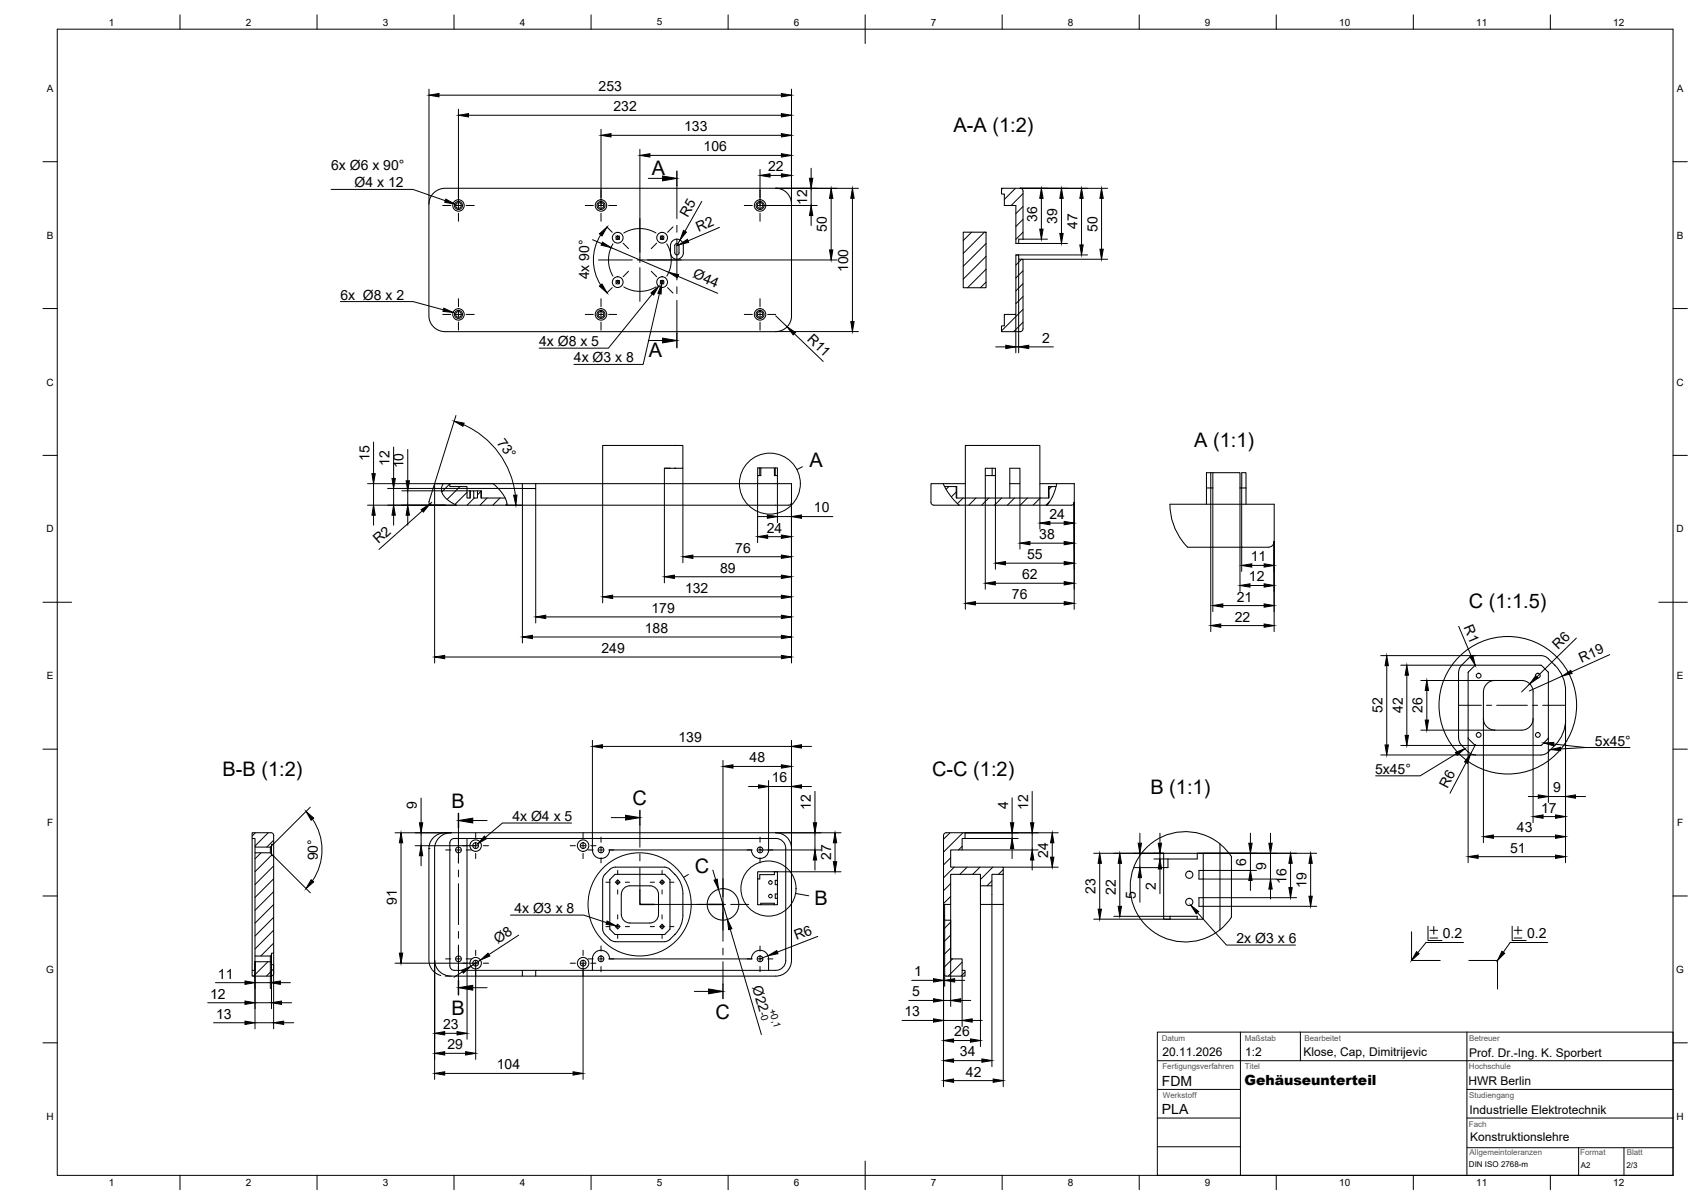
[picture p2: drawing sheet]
<svg xmlns="http://www.w3.org/2000/svg" width="594mm" height="420mm" viewBox="0 0 594 420" stroke-linecap="round" stroke-linejoin="round" font-family="sans-serif">
<defs><g id="words">
<g font-size="7">
<text x="332.8" y="46">A-A (1:2)</text>
<text x="227.5" y="61.2">A</text>
<text x="226.5" y="124.7">A</text>
<text x="416.8" y="156.1">A (1:1)</text>
<text x="282.6" y="162.9">A</text>
<text x="512.7" y="212.3">C (1:1.5)</text>
<text x="77.7" y="270.9">B-B (1:2)</text>
<text x="325.4" y="270.9">C-C (1:2)</text>
<text x="157.6" y="281.9">B</text>
<text x="220.8" y="280.8">C</text>
<text x="401.5" y="277.2">B (1:1)</text>
<text x="242.5" y="304.7">C</text>
<text x="284.3" y="315.9">B</text>
<text x="157.6" y="354.2">B</text>
<text x="249.8" y="355.5">C</text>
</g>
<g font-size="4.9">
<text x="209" y="31.8">253</text>
<text x="214.1" y="38.8">232</text>
<text x="238.8" y="45.8">133</text>
<text x="245.6" y="52.8">106</text>
<text x="115.6" y="59.5">6x Ø6 x 90°</text>
<text x="268.1" y="59.8">22</text>
<text x="123.8" y="65.4">Ø4 x 12</text>
<text x="281.7" y="71.6" transform="rotate(-90 281.7 71.6)">12</text>
<text x="240" y="76.1" transform="rotate(-61 240 76.1)">R5</text>
<text x="362" y="77.3" transform="rotate(-90 362 77.3)">36</text>
<text x="243.8" y="81" transform="rotate(-23 243.8 81)">R2</text>
<text x="288.6" y="80.9" transform="rotate(-90 288.6 80.9)">50</text>
<text x="369" y="78.1" transform="rotate(-90 369 78.1)">39</text>
<text x="376.1" y="80" transform="rotate(-90 376.1 80)">47</text>
<text x="383.1" y="80.8" transform="rotate(-90 383.1 80.8)">50</text>
<text x="296.1" y="95" transform="rotate(-90 296.1 95)">100</text>
<text x="205.7" y="97.5" transform="rotate(-90 205.7 97.5)">4x 90°</text>
<text x="241.6" y="96.8" transform="rotate(23 241.6 96.8)">Ø44</text>
<text x="118.8" y="104.5">6x Ø8 x 2</text>
<text x="281.5" y="118.6" transform="rotate(44 281.5 118.6)">R11</text>
<text x="363.8" y="119.7">2</text>
<text x="188.2" y="120.8">4x Ø8 x 5</text>
<text x="200.3" y="126.5">4x Ø3 x 8</text>
<text x="173.3" y="154.5" transform="rotate(54 173.3 154.5)">73°</text>
<text x="128.9" y="160.9" transform="rotate(-90 128.9 160.9)">15</text>
<text x="136" y="162.6" transform="rotate(-90 136 162.6)">12</text>
<text x="140.9" y="163.4" transform="rotate(-90 140.9 163.4)">10</text>
<text x="284.1" y="178.8">10</text>
<text x="267.7" y="185.9">24</text>
<text x="366.3" y="181.1">24</text>
<text x="132.1" y="190" transform="rotate(-42 132.1 190)">R2</text>
<text x="362.8" y="188.1">38</text>
<text x="256.6" y="192.8">76</text>
<text x="358.5" y="195.1">55</text>
<text x="436.5" y="195.9">11</text>
<text x="251.4" y="199.8">89</text>
<text x="356.7" y="202.1">62</text>
<text x="435.9" y="202.9">12</text>
<text x="239.1" y="206.8">132</text>
<text x="353.2" y="209.1">76</text>
<text x="431.7" y="209.9">21</text>
<text x="227.4" y="213.8">179</text>
<text x="225.1" y="220.8">188</text>
<text x="431" y="216.9">22</text>
<text x="510.8" y="218.9" transform="rotate(67 510.8 218.9)">R1</text>
<text x="210" y="227.8">249</text>
<text x="543.9" y="226.8" transform="rotate(-44 543.9 226.8)">R6</text>
<text x="552" y="231.3" transform="rotate(-24 552 231.3)">R19</text>
<text x="482.6" y="248.8" transform="rotate(-90 482.6 248.8)">52</text>
<text x="489.6" y="248.8" transform="rotate(-90 489.6 248.8)">42</text>
<text x="496.6" y="248.8" transform="rotate(-90 496.6 248.8)">26</text>
<text x="236.8" y="259">139</text>
<text x="556.7" y="260.2">5x45°</text>
<text x="261.7" y="266">48</text>
<text x="269.4" y="273">16</text>
<text x="480" y="270">5x45°</text>
<text x="505.3" y="275.2" transform="rotate(-62 505.3 275.2)">R6</text>
<text x="542.1" y="276.5">9</text>
<text x="145.5" y="282.4" transform="rotate(-90 145.5 282.4)">9</text>
<text x="178.9" y="286.5">4x Ø4 x 5</text>
<text x="283.1" y="282.7" transform="rotate(-90 283.1 282.7)">12</text>
<text x="351.9" y="282.3" transform="rotate(-90 351.9 282.3)">4</text>
<text x="358.9" y="282.7" transform="rotate(-90 358.9 282.7)">12</text>
<text x="537.9" y="283.6">17</text>
<text x="529.5" y="290.5">43</text>
<text x="365.9" y="299.3" transform="rotate(-90 365.9 299.3)">24</text>
<text x="527.1" y="297.5">51</text>
<text x="110.9" y="300.2" transform="rotate(-90 110.9 300.2)">90°</text>
<text x="290.1" y="300.1" transform="rotate(-90 290.1 300.1)">27</text>
<text x="435" y="302.1" transform="rotate(-90 435 302.1)">6</text>
<text x="442" y="303.6" transform="rotate(-90 442 303.6)">9</text>
<text x="382.4" y="311.9" transform="rotate(-90 382.4 311.9)">23</text>
<text x="403.5" y="310.6" transform="rotate(-90 403.5 310.6)">2</text>
<text x="449" y="308.4" transform="rotate(-90 449 308.4)">16</text>
<text x="456" y="309.9" transform="rotate(-90 456 309.9)">19</text>
<text x="138.5" y="315.7" transform="rotate(-90 138.5 315.7)">91</text>
<text x="389.5" y="312.3" transform="rotate(-90 389.5 312.3)">22</text>
<text x="396.4" y="313.7" transform="rotate(-90 396.4 313.7)">5</text>
<text x="179.6" y="318.6">4x Ø3 x 8</text>
<text x="173.7" y="329.3" transform="rotate(-33 173.7 329.3)">Ø8</text>
<text x="278" y="328.1" transform="rotate(-21 278 328.1)">R6</text>
<text x="431.6" y="329.1">2x Ø3 x 6</text>
<text x="503.6" y="327.4">0.2</text>
<text x="533" y="327.4">0.2</text>
<text x="76.1" y="341.5">11</text>
<text x="319.1" y="340.7">1</text>
<text x="262.5" y="344.6" transform="rotate(74 262.5 344.6)">Ø22</text>
<text x="318.4" y="347.7">5</text>
<text x="73.4" y="348.5">12</text>
<text x="75.4" y="355.5">13</text>
<text x="154.7" y="359.1">23</text>
<text x="315.7" y="354.6">13</text>
<text x="333.1" y="361.7">26</text>
<text x="156.2" y="366.1">29</text>
<text x="335.1" y="368.7">34</text>
<text x="173.4" y="373.1">104</text>
<text x="337.1" y="375.7">42</text>
<text x="405.6" y="379">FDM</text>
<text x="434.3" y="378.5">Gehäuseunterteil</text>
<text x="405.6" y="388.9">PLA</text>
</g>
<g font-size="4.2">
<text x="405.7" y="368.5">20.11.2026</text>
<text x="434.6" y="368.6">1:2</text>
<text x="455" y="368.5">Klose, Cap, Dimitrijevic</text>
<text x="512.8" y="368.8">Prof. Dr.-Ing. K. Sporbert</text>
<text x="512.6" y="378.6">HWR Berlin</text>
<text x="513" y="388.6">Industrielle Elektrotechnik</text>
<text x="513.2" y="398.3">Konstruktionslehre</text>
</g>
<g font-size="3.5">
<text x="37.9" y="8.9">1</text>
<text x="85.8" y="8.9">2</text>
<text x="133.6" y="8.9">3</text>
<text x="181.4" y="8.9">4</text>
<text x="229.3" y="8.9">5</text>
<text x="277.1" y="8.9">6</text>
<text x="324.9" y="8.9">7</text>
<text x="372.7" y="8.9">8</text>
<text x="420.6" y="8.9">9</text>
<text x="467.4" y="8.9">10</text>
<text x="515.3" y="8.9">11</text>
<text x="563.1" y="8.9">12</text>
<text x="16.3" y="32">A</text>
<text x="585.3" y="32">A</text>
<text x="16.3" y="83.3">B</text>
<text x="585.3" y="83.3">B</text>
<text x="16.2" y="134.6">C</text>
<text x="585.2" y="134.6">C</text>
<text x="16.2" y="185.8">D</text>
<text x="585.2" y="185.8">D</text>
<text x="16.3" y="237">E</text>
<text x="585.3" y="237">E</text>
<text x="16.4" y="288.3">F</text>
<text x="585.4" y="288.3">F</text>
<text x="16.1" y="339.6">G</text>
<text x="585.1" y="339.6">G</text>
<text x="265.1" y="353.4" transform="rotate(73 265.1 353.4)">-0</text>
<text x="268.3" y="352.3" transform="rotate(74 268.3 352.3)">+0,1</text>
<text x="16.2" y="390.8">H</text>
<text x="585.2" y="390.8">H</text>
<text x="37.9" y="413.9">1</text>
<text x="85.8" y="413.9">2</text>
<text x="133.6" y="413.9">3</text>
<text x="181.4" y="413.9">4</text>
<text x="229.3" y="413.9">5</text>
<text x="277.1" y="413.9">6</text>
<text x="324.9" y="413.9">7</text>
<text x="372.7" y="413.9">8</text>
<text x="420.6" y="413.9">9</text>
<text x="467.4" y="413.9">10</text>
<text x="515.3" y="413.9">11</text>
<text x="563.1" y="413.9">12</text>
</g>
<g font-size="2.8" fill="#535353">
<text x="405.5" y="363.2">Datum</text>
<text x="434.5" y="363.2">Maßstab</text>
<text x="455.3" y="363.2">Bearbeitet</text>
<text x="512.8" y="363.2">Betreuer</text>
<text x="405.7" y="373.2">Fertigungsverfahren</text>
<text x="434.5" y="373">Titel</text>
<text x="512.7" y="373.2">Hochschule</text>
<text x="405.9" y="383">Werkstoff</text>
<text x="512.8" y="383.2">Studiengang</text>
<text x="512.7" y="393.2">Fach</text>
<text x="513" y="403.2">Allgemeintoleranzen</text>
<text x="551.6" y="403.1">Format</text>
<text x="567.8" y="403.1">Blatt</text>
</g>
<g font-size="2.8">
<text x="512.7" y="407.3">DIN ISO 2768-m</text>
<text x="551.8" y="407.6">A2</text>
<text x="567.7" y="407.7">2/3</text>
</g>
</g></defs>
<!-- layer: Visible -->
<g fill="none" stroke="#000" stroke-width=".36">
<path d="M151.3 67.4l1.7-1.2 2.2-.5h115.6a5.5 5.5 0 0 1 5.5 5.5v39a5.5 5.5 0 0 1-5.5 5.5h-115.6l-2-.4-1.7-1.1-.9-1-.5-1.1-.4-1.6v-39.6l.5-2zM356.1 65.7a1.01 1.01 0 0 1 1 1v16.8h-1.5v1.5h-1v-13.3h-4v-4h-1v-2h6.5M234.7 84.1a2.25 2.25 0 0 1 2.4-.5 2.25 2.25 0 0 1 1.4 2.1 4.3 4.3 0 0 1-.6 4.1 2.25 2.25 0 0 1-2.5 .5 2.25 2.25 0 0 1-1.4-2.1 4.3 4.3 0 0 1 .7-4.1zM235.7 85.2l.6-.2 .7 .4v2.8a.75 .75 0 0 1-.7 .8 .75 .75 0 0 1-.8-.8v-2.5zM336.2 81h8v19.4h-8zM356.1 115.7h-6.5v-2h1v-4h4v-20.7h1v1.5h1.5v24.2a1.01 1.01 0 0 1-1 1M149.8 175a1.34 1.34 0 0 0 1.9 1.3h7.6M154.7 168.8a4.3 4.3 0 0 0 1.9 5.9l2.7 1.6h17.7M157 168.8h15.1M164.2 171.3l-.2 2.5M165.4 171.3h1.3M167.9 171.3l.1 2.5"/>
<path d="M172.1 168.8a10.9 10.9 0 0 1 4.9 7.2v.3M172.1 168.8h10.2v1.7h4.7v-1.7h89.3v6.5a1.83 1.83 0 0 1-2.4 1h-96.9M176.3 173.8h-8.4v-2.5h-1.2v2.5h-1.3v-2.5h-1.2v2.5h-1.2v-4h-6v-1h-5.3l-1.9 6.2M182.3 168.8h4.7M231.9 163.4h1.9M233.8 163.4h4.6v-8h-28v13.4M233.8 163.4h-1.9v5.4M264.5 166v-2.7h.7v2.7M265.2 163.3h.4M270.6 166v-2.7h.8v2.7M271.4 166h-1.1v-2.7h-4.7v2.7h-1.1v2.8M271.4 166v2.8"/>
<path d="M329.2 168.8l2.4 4 3.2 3.5M329.7 169.8h4.1v4h32.4v-4h2.4M333.8 169.8h.1v4M334.8 176.3h30.7M337 168.8h-12v6.5a1.82 1.82 0 0 0 2.3 1h7.5M337 173.8v-18.4h26v18.4M343.9 166h3.6M343.9 173.8v-10.4h3.6v10.4M346.3 163.4v2.6M352.5 173.8v-10.4h3.5v10.4M352.5 168.8h3.5M363 168.8h5.8"/>
<path d="M366.2 169.8h-.2v4M368.8 168.8l-1.4 4.5-1.9 3M368.8 168.8h6.2M375 168.8h.1M375 168.8v6.5a1.86 1.86 0 0 1-2.4 1h-7.1M408.4 175.9l36.4 .1v13a2.42 2.42 0 0 1-3.1 2h-27.2l-1.4-1.6a22 22 0 0 1-4.7-13.5zM421.1 170.3v-5.3h1.5v5.3M422.6 165h.7M433.4 170.3v-5.3h1.5v5.3M434.9 170.3h-2.1v-5.3h-9.5v5.3h-2.2v5.7M434.9 170.3v5.7M512.5 234.5l2.6-2.4 23 .1 2.3 2.5v22.8l-2.5 2.6h-22.9l-2.5-2.3"/>
<path d="M512.6 234.5v23.3M521.8 237.5h9.3M521.8 237.4a4 4 0 0 0-4 4.1v9.3a4 4 0 0 0 4 4M531.1 237.5a4 4 0 0 1 4 4M542.7 232.1l-2.6-2.6-1.8-.7h-23.7l-1.8 .7-2.6 2.6-.8 1.2-.3 1.4 .1 23.3 .7 1.8 2.9 2.9 .9 .5 1.3 .3 23.3-.1 1.8-.7 2.6-2.6M542.7 232.2h.1M542.7 232.1h.1M542.7 232.2a12.7 12.7 0 0 1 3.8 8.9l-.1 10a12.5 12.5 0 0 1-3.7 9M521.8 254.8h9.3M535.1 241.5v9.3a4 4 0 0 1-4 4M542.7 260.1h.1M88 292.6v46"/>
<path d="M89 297.6h5.4l.4 .4v.6h.7v34h-.7v.6l-.4 .4h-5.4zM89 295.6v2M94.4 295.6v2M94.8 295.2v2.8M95.5 291.6v3h-.7v.6l-.4 .4M95.5 294.6v4M95.5 291.6a1.01 1.01 0 0 0-1-1h-6.5v2h1v3h5.4M157 294.1v43M157 294.1a1.49 1.49 0 0 1 1.5-1.5h112.3a3.5 3.5 0 0 1 3.5 3.5v39M157.5 290.6a5.6 5.6 0 0 0-5.8 5.5v39M163 292.6v46M206.8 292.6v4a3 3 0 0 0 3 3 3 3 0 0 0 3-3h49.5a3 3 0 0 0 3 3 3 3 0 0 0 3-3"/>
<path d="M268.3 292.6v4M330.3 290.6h6.5v2h-1v4h-4v6h18.4v2.5h-4v4h-4v-4h-10.4v10.5h-2.5v-24M330.3 290.6a1.01 1.01 0 0 0-1 1M417.9 297.8h2.1v6M417.9 297.8h-11.7v5M417.9 297.8v2h-10.2v3h-1.5M425.8 294.5v30M425.8 294.5a19.3 19.3 0 0 0-26.1 1.8 19.3 19.3 0 0 0 0 26.3 19.3 19.3 0 0 0 26.1 1.8M425.8 294.5l2.2 2.1 1.8 2.3v21.1l-1.8 2.4-2.2 2.1M214.8 305.1h17.1M214.8 305.1l-1.9 2v17.2l1.9 1.8 17.3-.1M218 309.8l1.9-.7h7a2.99 2.99 0 0 1 2.9 3v7a2.99 2.99 0 0 1-2.9 3h-7a3 3 0 0 1-3-3v-7a2.99 2.99 0 0 1 1.1-2.3z"/>
<path d="M231.9 305.1l.2 .1M232.1 305.2l1.7 1.9v17.1l-1.7 1.9M235.5 305.1l-2-2-1.2-.5h-17.5l-1.6 .5-2.3 2.3-.5 1.2v17.6l.1 .8 .7 1.1 2 2 1.6 .5h17.5l1.2-.5 2-2M235.5 305.1a9.6 9.6 0 0 1 2.9 6.8v7.5a9.5 9.5 0 0 1-2.9 6.7M235.6 305.1h.1M264.5 306.7v9h1.1M265.6 315.2h4.7v.5h-4.7zM270.3 304.2h1.1v3M270.3 304.2h-5.8v2.5M270.3 304.2v1h-5.1v1.5h-.7M270.6 312h.8v1.5h-.8zM270.6 307.2h.8v1.5h-.8z"/>
<path d="M271.4 313.5v2.2h-1.1M271.4 308.7v3.3M329.3 315.6v24a1.01 1.01 0 0 0 1 1M329.7 315.6v5.5h2.1v13.5h4v4h1v2h-6.5M346.2 309.1v6.5M350.2 305.1v10.5h-8v-6.5M406.2 302.8v18h2.2M408.4 319.8h9.5v1h-9.5zM418.5 313.3h1.5v3h-1.5zM418.5 303.8h1.5v3h-1.5zM420 316.3v4.5h-2.1M420 306.8v6.5"/>
<path d="M89 335.6h5.4l.4 .4v.6h.7v3a1.01 1.01 0 0 1-1 1h-6.5v-2h1zM89 333.6v2M94.4 333.6v2M94.8 333.2v2.8M95.5 332.6v4M151.7 335.1a5.6 5.6 0 0 0 5.8 5.5M157 337.1a1.49 1.49 0 0 0 1.5 1.5M182.3 338.6h4.7M235.6 326.1h.1M268.3 334.6v4M268.3 334.6a3 3 0 0 0-3-3 3 3 0 0 0-3 3h-49.5a3 3 0 0 0-3-3 3 3 0 0 0-3 3v4M274.3 335.1a3.5 3.5 0 0 1-3.5 3.5h-83.8v2"/>
<path d="M276.3 335.1v-39a5.5 5.5 0 0 0-5.5-5.5h-115.6l-2 .4-1.4 .9-1.1 1.2-1 2.5v39.8l.4 1.6 .8 1.5 1.4 1.2 1.6 .7M276.3 335.1a5.5 5.5 0 0 1-5.5 5.5h-88.5v-2h-23.8M155.4 340.6h26.9"/>
<circle cx="160" cy="71.7" r="1.41"/>
<circle cx="160" cy="71.7" r="1.01"/>
<circle cx="160" cy="71.7" r="2"/>
<circle cx="209.8" cy="71.7" r="1.41"/>
<circle cx="209.8" cy="71.7" r="1.01"/>
<circle cx="209.8" cy="71.7" r="2"/>
<circle cx="265.3" cy="71.7" r="1.41"/>
<circle cx="265.3" cy="71.7" r="1.01"/>
<circle cx="265.3" cy="71.7" r="2"/>
<circle cx="215.6" cy="98.5" r=".62"/>
<circle cx="215.6" cy="83" r=".62"/>
<circle cx="215.6" cy="83" r="1.87"/>
<circle cx="215.6" cy="98.5" r="1.87"/>
<circle cx="231.1" cy="98.5" r=".62"/>
<circle cx="231.1" cy="83" r=".62"/>
<circle cx="231.1" cy="98.5" r="1.87"/>
<circle cx="231.1" cy="83" r="1.87"/>
<circle cx="160" cy="109.7" r="1.41"/>
<circle cx="160" cy="109.7" r="1.01"/>
<circle cx="160" cy="109.7" r="2"/>
<circle cx="209.8" cy="109.7" r="1.41"/>
<circle cx="209.8" cy="109.7" r="1.01"/>
<circle cx="209.8" cy="109.7" r="2"/>
<circle cx="265.3" cy="109.7" r="1.41"/>
<circle cx="265.3" cy="109.7" r="1.01"/>
<circle cx="265.3" cy="109.7" r="2"/>
<circle cx="516.1" cy="235.8" r=".84"/>
<circle cx="536.8" cy="235.8" r=".84"/>
<circle cx="516.1" cy="256.5" r=".84"/>
<circle cx="526.3" cy="246.1" r="24"/>
<circle cx="536.8" cy="256.5" r=".84"/>
<circle cx="160" cy="296.6" r="1.01"/>
<circle cx="166" cy="295.1" r="1.01"/>
<circle cx="166" cy="295.1" r="2"/>
<circle cx="203.5" cy="295.1" r="1.01"/>
<circle cx="203.5" cy="295.1" r="2"/>
<circle cx="209.8" cy="296.6" r="1.01"/>
<circle cx="265.3" cy="296.6" r="1.01"/>
<circle cx="215.6" cy="307.9" r=".62"/>
<circle cx="231.1" cy="307.9" r=".62"/>
<circle cx="252.4" cy="315.6" r="5.5"/>
<circle cx="268.9" cy="308" r=".62"/>
<circle cx="268.9" cy="312.7" r=".62"/>
<circle cx="415.1" cy="314.8" r="1.26"/>
<circle cx="415.1" cy="305.3" r="1.26"/>
<circle cx="160" cy="334.6" r="1.01"/>
<circle cx="166" cy="336.1" r="1.01"/>
<circle cx="166" cy="336.1" r="2"/>
<circle cx="203.5" cy="336.1" r="1.01"/>
<circle cx="203.5" cy="336.1" r="2"/>
<circle cx="209.8" cy="334.6" r="1.01"/>
<circle cx="215.6" cy="323.4" r=".62"/>
<circle cx="231.1" cy="323.4" r=".62"/>
<circle cx="265.3" cy="334.6" r="1.01"/>
</g>
<g fill="#000">
<circle cx="235.5" cy="155.4" r=".18"/>
<circle cx="235.5" cy="163.4" r=".18"/>
<circle cx="149.7" cy="296.1" r=".18"/>
</g>
<!-- layer: Smart Centers -->
<g fill="none" stroke="#000" stroke-width=".35">
<path d="M154.5 71.7h2.9M159.1 71.7h1.8M160 66.2v2.8M160 70.8v1.8M160 74.4v2.8M162.7 71.7h2.8M204.3 71.7h2.8M208.9 71.7h1.8M209.8 66.2v2.8M209.8 70.8v1.8M209.8 74.4v2.8M211.8 79.2l1.9 1.9"/>
<path d="M212.4 71.7h2.9M223.4 76.3v11.7M234.9 79.2l-1.9 1.9M259.8 71.7h2.8M264.4 71.7h1.8M265.3 66.2v2.8M265.3 70.8v1.8M265.3 74.4v2.8M267.9 71.7h2.9M208.9 90.7h11.8M214 85.1a11 11 0 0 0 0 11.3M215 82.3l1.2 1.3"/>
<path d="M215 97.8l1.3 1.3M216.2 97.8l-1.2 1.3M216.3 82.4l-1.3 1.2M217.5 84.9l1.9 1.9M217.7 81.3a11 11 0 0 1 11.3 0M219.4 94.7l-1.9 1.9M222.5 90.7h1.7M223.4 89.8v1.8M223.4 93.4v11.8M226 90.7h11.8M227.3 94.7l1.9 1.9M229.2 84.9l-1.9 1.9"/>
<path d="M230.5 82.4l1.2 1.2M230.5 97.8l1.2 1.3M231.7 97.8l-1.2 1.3M231.7 82.3l-1.2 1.3M232.7 85.1a11 11 0 0 1 0 11.3M154.5 109.7h2.9M159.1 109.7h1.8M160 104.2v2.8M160 108.8v1.8M160 112.4v2.8M162.7 109.7h2.8M204.3 109.7h2.8"/>
<path d="M208.9 109.7h1.8M209.8 104.2v2.8M209.8 108.8v1.8M209.8 112.4v2.8M212.4 109.7h2.9M213.7 100.4l-1.9 1.9M217.7 100.1a11 11 0 0 0 11.3 0M233 100.4l1.9 1.9M259.8 109.7h2.8M264.4 109.7h1.8M265.3 104.2v2.8M265.3 108.8v1.8"/>
<path d="M265.3 112.4v2.8M267.9 109.7h2.9M509.1 246.1h8M518.8 246.1h1.8M522.4 246.1h10.7M534.9 246.1h1.8M538.5 246.1h7.9M155.5 296.6h1.9M159.1 296.6h1.8M160 292.1v1.8M160 295.7v1.8M160 299.3v1.8"/>
<path d="M161.5 295.1h1.8M162.7 296.6h1.8M165.1 295.1h1.8M166 290.6v1.8M166 294.2v1.8M166 297.8v1.8M168.7 295.1h1.8M199 295.1h1.9M202.6 295.1h1.8M203.5 290.6v1.8M203.5 294.2v1.8M203.5 297.8v1.8"/>
<path d="M205.3 296.6h1.8M206.2 295.1h1.8M208.9 296.6h1.8M209.8 292.1v1.8M209.8 295.7v1.8M209.8 299.3v1.8M212.4 296.6h1.9M260.8 296.6h1.8M264.4 296.6h1.8M265.3 292.1v1.8M265.3 295.7v1.8M265.3 299.3v1.8"/>
<path d="M267.9 296.6h1.9M211.5 307.9h1.4M214.7 307.9h1.8M215.6 303.7v1.5M215.6 307v1.8M215.6 310.5v1.5M215.6 319.2v1.5M218.3 307.9h1.4M227 307.9h1.4M230.2 307.9h1.8M231.1 303.7v1.5M231.1 307v1.8"/>
<path d="M231.1 310.5v1.5M231.1 319.2v1.5M233.8 307.9h1.4M243.4 315.6h6.3M251.5 315.6h1.7M252.3 306.6v6.3M252.3 314.7v1.8M252.3 318.3v6.3M255 315.6h6.3M155.5 334.6h1.9M159.1 334.6h1.8M160 330.1v1.8"/>
<path d="M160 333.7v1.8M160 337.3v1.8M161.5 336.1h1.8M162.7 334.6h1.8M165.1 336.1h1.8M166 331.6v1.8M166 335.2v1.8M166 338.8v1.8M168.7 336.1h1.8M199 336.1h1.9M202.6 336.1h1.8M203.5 331.6v1.8"/>
<path d="M203.5 335.2v1.8M203.5 338.8v1.8M205.3 334.6h1.8M206.2 336.1h1.8M208.9 334.6h1.8M209.8 330.1v1.8M209.8 333.7v1.8M209.8 337.3v1.8M211.5 323.4h1.4M212.4 334.6h1.9M214.7 323.4h1.8M215.6 322.5v1.8"/>
<path d="M215.6 326.1v1.4M218.3 323.4h1.4M227 323.4h1.4M230.2 323.4h1.8M231.1 322.5v1.8M231.1 326.1v1.4M233.8 323.4h1.4M260.8 334.6h1.8M264.4 334.6h1.8M265.3 330.1v1.8M265.3 333.7v1.8M265.3 337.3v1.8"/>
<path d="M267.9 334.6h1.9"/>
</g>
<!-- layer: Hole Notes -->
<path d="M155.6 69.5l3.1 1.7-3.5-.6zM154.9 107.5l3.3 1.5-3.6-.3zM227.2 102.2l2.7-2.3-1.8 3.1zM231 99.1l-.3 3.5-1.1-.2zM169.1 291.8l.7 .9-3 1.8zM415.6 315.9l2.8 2.2-.9 .8zM211.9 321.4l3.2 1.7-3.6-.6z" fill="#000" stroke="#000" stroke-width=".35"/>
<path d="M115.6 66.1h28.5l11.3 3.9M118.8 105.2h25.3l10.7 2.9M227.7 102.6l-15.3 18.9h-24.2M230.2 102.5l-5.7 24.7h-24.2M199.5 287.2h-24.1l-5.9 5M178.2 319.3h25.6l7.9 2.7M418 318.5l10.1 11.3h24.1" fill="none" stroke="#000" stroke-width=".35"/>
<!-- layer: FD_Dimensions -->
<g fill="none" stroke="#000" stroke-width=".35">
<path d="M149.7 31.1v40.1M153.2 33.2h119.6M160 38.1v33.6M276.3 31.1v40.1M163.5 40.2h109.3M209.8 45.1v26.6M213.3 47.2h59.5M223.4 52.1v37.7M226.8 54.2h46M265.3 59.1v12.6h19.9M283.1 58.7v3.5M245 70.3l-5.9 10.4"/>
<path d="M251.1 79.4l-10.9 4.7M268.8 61.2h4M270.8 65.7h28.8M283.1 65.7v6M283.1 75.2v3.5M290.1 69.2v18M297.5 69.2v43M356.1 65.7h30.5M363.5 69.2v10.8M370.5 69.2v12.3M377.5 69.2v16.3M384.5 69.2v17.8"/>
<path d="M206.8 83.7l3.3 1.3M209.7 82a16.2 16.2 0 0 0 0 17.5M213.3 86.4l20.1 8.6M224.2 90.7h68M236.6 96.4l13.9 6M237.4 83.8l-1.1 1.9 .7-.3M354.6 89h25M355.6 85h17M355.6 90.5v32.6M357.1 83.5h8.5M357.1 90.5h29.5M270.8 110.2l3.9 3.8"/>
<path d="M270.8 115.7h28.8M277.3 116.5l10 9.6M354.6 109.7v13.4M347.6 121.1h3.5M354.6 121.1h1M359.1 121.1h8.6M130.4 154.3v11M137.4 156v11M142.3 156.8v11M159.2 145l-7.5 23.8v62.6M161.8 148.2a30.7 30.7 0 0 1 18.1 24.6M128.3 176.3h31"/>
<path d="M128.3 168.8h43.8M130.4 168.8v7.5M130.4 179.8v3.5M135.3 170.5h47.1v53.9M137.4 170.5v5.8M137.4 179.8v3.5M140.2 171.3h24M142.3 171.3v5M142.3 179.8v3.5M147.4 178.3l-15.1 13.4M150.7 175.3l-.7 .7M177 176.3h5.2"/>
<path d="M187 170.5v46.9M210.4 168.8v41.6M231.9 168.8v34.6M238.4 163.4v33M264.4 168.8v20.6M271.4 168.8v13.6M276.3 175.3v56.1M337 173.8v38.8M343.9 173.8v31.8M347.5 173.8v24.8M356 173.8v17.8M363 173.8v10.8"/>
<path d="M374.9 175.3v37.3M422.6 170.3v50.1M423.3 170.3v43.1M432.8 170.3v36.1M433.4 170.3v29.1M241.9 194.3h30.9M264.4 180.3h3.4M267.9 187.3h4.9M271.4 180.3h4.9M279.8 180.3h10.9M351 196.5h20.5M359.5 189.5h12"/>
<path d="M366.5 182.5h5M436.9 197.3h4.3M444.7 189v31.4M190.5 215.3h82.3M213.8 208.3h59M235.4 201.3h37.4M340.5 210.5h31M347.4 203.5h24.1M426.1 218.3h15.1M426.8 211.3h14.4M436.3 204.3h4.9M509.1 218.6l4.4 10.3"/>
<path d="M155.2 229.3h117.6M185.8 222.3h87M481.9 228.8h33.1M484 232.3v27.7M488.9 232.1h26.1M491 235.6v21M495.9 237.5h25.9M514.9 232.2l.1 .3M534 238.7l-2.9 2.8M545.3 235.9l-11.5 5.2M550.2 222.7l-13.8 13.5M561.9 228.5l-13.4 6"/>
<path d="M206.8 258.4v34.2M276.3 258.4v37.7M495.9 254.8h25.9M498 241v10.3M512.4 257.5v43.6M515 259.8l-1.7 3.2M517.8 250.8v43.3M535.1 250.8v36.3M540.4 257.5v22.6M546.4 251.1v50M147 278.5v8.6M210.3 260.5h66"/>
<path d="M252.3 265.4v50.2M255.8 267.5h17M261.3 274.5h3.5M268.3 272.4v20.2M268.3 274.5h8M279.8 274.5h3.5M279.8 260.5h3.5M284.5 276.2v10.9M353.3 278.4v8.7M360.3 276.2v10.9M481.9 263.5h33.1M488.9 260.1h26.1"/>
<path d="M511.7 266.1l-5.6 10.7M533.4 278h3.5M540.4 278h6M549.9 278h3.5M94.8 298l13.5 13.6M108.3 281.7l-13.5 13.5M109.1 285.8a19.1 19.1 0 0 1 0 21.6M137.9 290.6h19.6M140 294.1v38.5M144.9 295.1h21.1M147 290.6v4.5M147 298.6v3.5"/>
<path d="M265.3 296.6h21.3M270.8 290.6h22.8M284.5 290.6v6M291.5 294.1v6.6M335.8 296.6h26.6M336.8 290.6h32.6M336.8 292.6h18.6M353.3 290.6v2M353.3 296.1v3.5M360.3 290.6v6M367.3 294.1v5M381.8 297.8h24.4"/>
<path d="M397.9 290.8v3.5M397.9 297.8v5M402.8 299.8h4.9M404.9 290.8v3.5M404.9 297.8v2M417.9 297.8h41.7M436.5 290.8v3.5M436.5 297.8v6M443.5 290.8v3.5M443.5 297.8v9M515.9 299h27M521.3 292h21.6"/>
<path d="M538.6 285h4.3M248.8 303.6l1 3.4M250.8 310.3l3.1 10.6M270.3 304.2h23.3M284.5 300.1v3.5M329.3 315.6v63.6M331.8 315.6v35.6M342.2 315.6v49.6M346.2 315.6v56.6M350.2 302.6h19.2M350.2 315.6v63.6M360.3 300.1v3.5"/>
<path d="M383.9 301.3v16M388.8 319.8h19.6M390.9 301.3v15M395.8 302.8h10.4M397.9 306.3v8.6M404.9 303.3v8.6M420 303.8h18.6M420 306.8h25.6M420 313.3h32.6M420 316.3h39.6M436.5 307.3v3.5M443.5 310.3v3.5"/>
<path d="M450.5 301.3v8.5M457.5 301.3v11.5M89 335.6v23.4M94.4 335.6v9.4M94.8 336v16M95.5 336.6v22.4M137.9 336.1h28.1v33.6M151.7 335.1v41.6M161.4 339.1l-2.9 1.9M163 338.6v24.1M167.7 335l-3.3 2.2M181 326.3l-10.4 6.8"/>
<path d="M203.5 336.1v40.6M254.9 324.3l10.9 36.7M268.1 333.5l-2.8 1.1M285.5 326.8l-14.2 5.5M329.7 321.1v23.1M335.8 338.6v19.6M381.8 320.8h26.6M72.5 349.9h13M74.5 356.9h11M75.2 342.9h10.3M89 342.9h5.4M89 349.9h5.8"/>
<path d="M89 356.9h6.5M97.9 342.9h3.5M98.3 349.9h3.5M99 356.9h3.5M314.9 356.1h10.9M317.2 349.1h8.6M318.2 342.1h7.6M329.3 342.1h.4M329.3 356.1h6.5M329.3 349.1h2.5M333.2 342.1h3.5M335.3 349.1h3.5"/>
<path d="M339.3 356.1h3.5M155.2 360.6h4.3M155.2 367.6h7.3M155.2 374.6h44.8M332.8 363.1h5.9M332.8 370.1h9.9M332.8 377.1h13.9"/>
</g>
<g fill="#000" stroke="#000" stroke-width=".35">
<path d="M149.7 33.2l3.5-.6v1.2zM160 40.2l3.5-.6v1.2zM272.8 39.6l3.5 .6-3.5 .6zM272.8 32.6l3.5 .6-3.5 .6zM209.8 47.2l3.5-.6v1.2zM223.4 54.2l3.4-.6v1.2zM272.8 53.6l3.5 .6-3.5 .6zM272.8 46.6l3.5 .6-3.5 .6zM265.3 61.2l3.5-.6v1.2zM272.8 60.6l3.5 .6-3.5 .6zM282.5 62.2h1.2l-.6 3.5zM283.1 71.7l.6 3.5h-1.2z"/>
<path d="M290.1 65.7l.6 3.5h-1.2zM297.5 65.7l.6 3.5h-1.1zM363.5 65.7l.6 3.5h-1.2zM362.9 80h1.2l-.6 3.5zM370.5 65.7l.6 3.5h-1.2zM377.5 65.7l.6 3.5h-1.2zM384.5 65.7l.6 3.5h-1.2zM209.2 81.6l2.7-2.4-1.8 3.1zM209.2 99.8l.9-.7 1.8 3.1zM210.3 84.5l3 1.9-3.5-.8zM233.4 95l3.5 .9-.5 1zM238.6 80.4l1 .6-2.2 2.8z"/>
<path d="M237 85.4l2.9-1.9 .5 1.1zM289.5 87.2h1.2l-.6 3.5zM369.9 81.5h1.2l-.6 3.5zM376.9 85.5h1.2l-.6 3.5zM383.9 87h1.2l-.6 3.5zM274.7 114l3 2-.8 .9zM297 112.2h1.1l-.6 3.5zM351.1 120.5l3.5 .6-3.5 .5zM355.6 121.1l3.5-.6v1.1zM158.5 147l3.5 .7-.4 1.1zM130.4 176.3l.6 3.5h-1.2zM129.8 165.3h1.2l-.6 3.5z"/>
<path d="M137.4 176.3l.6 3.5h-1.2zM136.8 167h1.2l-.6 3.5zM142.3 176.3l.6 3.5h-1.1zM141.8 167.8h1.1l-.6 3.5zM147 177.8l3-1.8-2.2 2.7zM179.3 172.8h1.1l-.3 3.5zM267.8 179.7l3.6 .6-3.6 .6zM276.3 180.3l3.5-.6v1.2zM238.4 194.3l3.5-.6v1.2zM264.4 187.3l3.5-.6v1.2zM272.8 193.7l3.5 .6-3.5 .6zM272.8 186.7l3.5 .6-3.5 .6z"/>
<path d="M347.5 196.5l3.5-.5v1.1zM356 189.5l3.5-.5v1.1zM363 182.5l3.5-.6v1.2zM371.5 181.9l3.4 .6-3.4 .6zM371.5 189l3.4 .5-3.4 .6zM371.5 196l3.4 .5-3.4 .6zM433.4 197.3l3.5-.6v1.2zM441.2 196.7l3.5 .6-3.5 .6zM187 215.3l3.5-.6v1.2zM210.4 208.3l3.4-.6v1.2zM231.9 201.3l3.5-.6v1.2zM272.8 200.7l3.5 .6-3.5 .6z"/>
<path d="M272.8 207.7l3.5 .6-3.5 .6zM272.8 214.7l3.5 .6-3.5 .6zM337 210.5l3.5-.5v1.1zM343.9 203.5l3.5-.5v1.1zM371.5 203l3.4 .5-3.4 .6zM371.5 210l3.4 .5-3.4 .6zM422.6 218.3l3.5-.6v1.2zM423.3 211.3l3.5-.6v1.2zM432.8 204.3l3.5-.6v1.2zM441.2 203.7l3.5 .6-3.5 .6zM441.2 210.7l3.5 .6-3.5 .6zM441.2 217.7l3.5 .6-3.5 .6z"/>
<path d="M151.7 229.3l3.5-.6v1.2zM182.4 222.3l3.4-.6v1.2zM272.8 221.7l3.5 .6-3.5 .6zM272.8 228.7l3.5 .6-3.5 .6zM484 228.8l.6 3.5h-1.2zM491 232.1l.6 3.5h-1.1zM513 229.2l1.1-.5 .8 3.5zM536 235.8l.9 .8-2.9 2.1zM545.3 235.9l3-1.9 .4 1zM206.8 260.5l3.5-.6v1.1zM276.3 260.5l3.5-.6v1.1zM483.4 260h1.2l-.6 3.5z"/>
<path d="M490.5 256.6h1.1l-.6 3.5zM498 237.5l.6 3.5h-1.1zM497.5 251.3h1.1l-.6 3.5zM252.3 267.5l3.5-.6v1.2zM264.8 273.9l3.5 .6-3.5 .5zM272.8 266.9l3.5 .6-3.5 .6zM276.3 274.5l3.5-.6v1.1zM513.3 263l-1.1 3.4-1-.5zM536.9 277.4l3.5 .6-3.5 .6zM546.4 278l3.5-.6v1.2zM106.8 283.2l2.7 2.3-.9 .7zM140 290.6l.6 3.5h-1.2z"/>
<path d="M147 295.1l.6 3.5h-1.2zM146.4 287.1h1.2l-.6 3.5zM283.9 287.1h1.2l-.6 3.5zM291.5 290.6l.6 3.5h-1.2zM353.3 292.6l.6 3.5h-1.2zM352.7 287.1h1.2l-.6 3.5zM359.7 287.1h1.2l-.6 3.5zM367.3 290.6l.6 3.5h-1.2zM366.7 299.1h1.2l-.6 3.5zM397.3 294.3h1.1l-.5 3.5zM404.3 294.3h1.1l-.5 3.5zM435.9 294.3h1.1l-.5 3.5z"/>
<path d="M442.9 294.3h1.2l-.6 3.5zM512.4 299l3.5-.6v1.2zM517.8 292l3.5-.6v1.1zM535.1 285l3.5-.6v1.2zM542.9 284.4l3.5 .6-3.5 .6zM542.9 291.4l3.5 .6-3.5 .5zM542.9 298.4l3.5 .6-3.5 .6zM108.6 307l.9 .8-2.7 2.3zM249.2 307.1l1.2-.3 .4 3.5zM284.5 296.6l.6 3.5h-1.2zM290.9 300.7h1.2l-.6 3.5zM360.3 296.6l.6 3.5h-1.2z"/>
<path d="M383.9 297.8l.6 3.5h-1.2zM383.3 317.3h1.2l-.6 3.5zM390.9 297.8l.6 3.5h-1.2zM390.3 316.3h1.2l-.6 3.5zM397.9 302.8l.5 3.5h-1.1zM404.9 299.8l.5 3.5h-1.1zM436.5 303.8l.5 3.5h-1.1zM443.5 306.8l.6 3.5h-1.2zM450.5 297.8l.5 3.5h-1.1zM449.9 309.8h1.1l-.5 3.5zM457.5 297.8l.5 3.5h-1.1zM456.9 312.8h1.1l-.5 3.5z"/>
<path d="M139.4 332.6h1.2l-.6 3.5zM161.1 338.6l3.3-1.4-2.7 2.4zM167.7 335l2.6-2.4 .7 1zM253.9 320.9l1.6 3.2-1.2 .3zM268.1 333.5l3-1.8 .4 1.1zM85.5 342.3l3.5 .6-3.5 .6zM85.5 349.3l3.5 .6-3.5 .6zM85.5 356.3l3.5 .6-3.5 .6zM94.4 342.9l3.5-.6v1.2zM94.8 349.9l3.5-.6v1.2zM95.5 356.9l3.5-.6v1.2zM325.8 341.5l3.5 .6-3.5 .6z"/>
<path d="M325.8 355.5l3.5 .6-3.5 .6zM325.8 348.5l3.5 .6-3.5 .6zM329.7 342.1l3.5-.6v1.2zM331.8 349.1l3.5-.6v1.2zM335.8 356.1l3.5-.6v1.2zM151.7 360.6l3.5-.6v1.2zM151.7 367.6l3.5-.6v1.2zM151.7 374.6l3.5-.6v1.2zM159.5 360l3.5 .6-3.5 .6zM162.5 367l3.5 .6-3.5 .6zM200 374l3.5 .6-3.5 .6zM329.3 363.1l3.5-.6v1.2z"/>
<path d="M329.3 370.1l3.5-.6v1.2zM329.3 377.1l3.5-.6v1.2zM338.7 362.5l3.5 .6-3.5 .6zM342.7 369.5l3.5 .6-3.5 .6zM346.7 376.5l3.5 .6-3.5 .6z"/>
</g>
<!-- layer: BORDER -->
<g fill="none" stroke="#000" stroke-width=".35">
<path d="M20 10.2h564v400h-564zM62.8 5.2v5M110.7 5.2v5M158.5 5.2v5M206.3 5.2v5M254.1 5.2v5M302 5.2v10M349.8 5.2v5M397.6 5.2v5M445.5 5.2v5M493.3 5.2v5M541.1 5.2v5"/>
<path d="M15 56.4h5M584 56.4h5M15 107.7h5M584 107.7h5M15 158.9h5M584 158.9h5M15 210.2h10M579 210.2h10M15 261.4h5M584 261.4h5M15 312.7h5M584 312.7h5"/>
<path d="M15 363.9h5M584 363.9h5M62.8 410.2v5M110.7 410.2v5M158.5 410.2v5M206.3 410.2v5M254.1 410.2v5M302 405.2v10M349.8 410.2v5M397.6 410.2v5M445.5 410.2v5M493.3 410.2v5"/>
<path d="M541.1 410.2v5"/>
</g>
<!-- layer: Detail Boundary -->
<g fill="none" stroke="#000" stroke-width=".35">
<path d="M280.1 162.9l-1.9 1M240.3 305.2l-1.7 1M277.7 311.8l4.6 .8"/>
<circle cx="268.7" cy="168.8" r="10.6"/>
<circle cx="223.3" cy="315.6" r="18"/>
<circle cx="268.2" cy="310.1" r="9.6"/>
</g>
<!-- layer: Section Lines -->
<path d="M236.3 59.8v4.9M236.3 116.3v5M160 283.8v5M223.4 282.8v5M223.4 310.6v5h4.9M247.4 315.6h4.9v5M160 342.2v5M252.3 343.5v5" fill="none" stroke="#000" stroke-width=".51"/>
<g fill="none" stroke="#000" stroke-width=".35">
<path d="M226.3 62.3h5M236.3 64.7v11.6M236.3 78.6v2.4M236.3 83.4v14.3M226.3 118.8h5M236.3 100.1v2.3M236.3 104.8v11.5M160 288.8v12.4M165 286.3h5M213.4 285.3h5M223.4 287.8v7.9M223.4 298v2.4"/>
<path d="M160 303.6v2.4M160 308.4v14.3M223.4 302.8v7.8M228.3 315.6h19.1M160 325v2.4M160 329.8v12.4M252.3 320.6v7.9M252.3 330.9v2.3M252.3 335.6v7.9M165 344.7h5M242.4 346h5"/>
</g>
<path d="M231.3 61.4l5 .9-5 .8zM231.3 118l5 .8-5 .9zM160 286.3l5-.8v1.7zM218.4 284.5l5 .8-5 .9zM160 344.7l5-.8v1.6zM247.4 345.1l4.9 .9-4.9 .8z" fill="#000" stroke="#000" stroke-width=".35"/>
<!-- layer: Hatching -->
<g fill="none" stroke="#000" stroke-width=".35">
<path d="M349.9 65.7l-.3 .4M354.4 65.7l-3.8 3.9M357.1 67.6l-4.2 4.1M357.1 72.1l-2.5 2.5M357.1 76.6l-2.5 2.5M339.1 81l-2.9 2.9M343.6 81l-7.4 7.4M344.2 85l-8 7.9M344.2 89.5l-8 7.9M344.2 93.9l-6.5 6.5M344.2 98.4l-2 2M356.6 90.5l-2 2"/>
<path d="M357.1 81l-2.5 2.5M357.1 94.5l-2.5 2.5M357.1 99l-2.5 2.5M350.8 109.7l-.2 .3M357.1 103.5l-2.5 2.5M357.1 108l-7.5 7.5M357.1 112.5l-3.3 3.2M157 168.8l-2.8 2.8M160.6 169.8l-4.5 4.5M163 171.8l-4.2 4.2M165.5 173.8l-2.5 2.5M167.9 171.5l-1.2 1.2"/>
<path d="M170 173.8l-2.5 2.5M174.5 173.8l-2.5 2.5M177 175.9l-.5 .4M331.2 169.8l-1 1M333.8 171.7l-1.7 1.7M336.2 173.8l-2 1.9M340.7 173.8l-2.5 2.5M345.1 173.8l-2.5 2.5M349.6 173.8l-2.5 2.5M354.1 173.8l-2.5 2.5M358.6 173.8l-2.5 2.5M363.1 173.8l-2.5 2.5"/>
<path d="M366.4 175l-1.3 1.3M367.1 169.8l-1 1M89.1 290.6l-1.1 1.1M91.1 297.6l-2.1 2.1M93.6 290.6l-4.6 4.6M94.8 298.5l-5.8 5.7M95.5 293.2l-2.4 2.4M331.6 290.6l-2.3 2.3M331.8 299.3l-2.5 2.5M335.8 295.3l-1.2 1.3M336.1 290.6l-6.8 6.7M95.5 302.2l-6.5 6.5"/>
<path d="M95.5 306.7l-6.5 6.5M95.5 311.2l-6.5 6.5M95.5 315.7l-6.5 6.5M329.7 319.4l-.4 .4M331.8 308.3l-2.5 2.5M331.8 312.8l-2.5 2.5M333.1 302.6l-3.8 3.7M337.5 302.6l-2.5 2.5M342 302.6l-2.5 2.5M346.2 307.4l-1.7 1.7M346.5 302.6l-4.3 4.3M350.2 303.5l-1.7 1.6"/>
<path d="M89 335.6h.1M93.5 335.6l-5 5M95.5 320.1l-6.5 6.5M95.5 324.6l-6.5 6.6M95.5 329.1l-4.5 4.5M95.5 338.1l-2.5 2.5M331.8 321.8l-2.5 2.5M331.8 326.3l-2.5 2.5M331.8 330.8l-2.5 2.5M332.5 334.6l-3.2 3.2M335.8 335.8l-4.8 4.8M336.8 339.2l-1.3 1.4"/>
</g>
<!-- layer: Leaders -->
<path d="M508 262.6l3.3-1.3-2.7 2.3zM538.8 259.3l3.6-.2-.2 1.1zM541.2 261.6l3.5-.8 .1 1.2z" fill="#000" stroke="#000" stroke-width=".35"/>
<path d="M542.3 259.7l11.1 1.2h3.5M508.3 263.1l-12.6 7.6h-15.5M568.9 260.9h-15.5l-8.7 .5" fill="none" stroke="#000" stroke-width=".35"/>
<!-- layer: TITLEBLOCK -->
<g fill="none" stroke="#000" stroke-width=".35">
<path d="M404 360.2h180v50h-180zM404 370.2h180M433 360.2v50M453.9 360.2v10M512 360.2v50M404 380.2h29M404 390.2h29M512 380.2h72M512 390.2h72M404 400.2h29M512 400.5h72M551 400.5v9.7"/>
<path d="M566.8 400.5v9.7"/>
</g>
<!-- layer: Sketch1 -->
<path d="M492.7 325.2v10h10M512.7 335.2h10v10" fill="none" stroke="#000" stroke-width=".35"/>
<path d="M498.4 323.2v5h4.9M499.1 327.3h2.7M499.1 324.7h2.7M500.5 323.3v2.7M510.8 328.9h-13.1l-2.8 3.5M527.8 323.2v5h4.9M528.5 327.3h2.7M528.5 324.7h2.7M529.8 323.3v2.7M540.2 328.9h-13.1l-2.4 3.4" fill="none" stroke="#000" stroke-width=".35"/>
<path d="M494.4 332.1l.9 .7-2.6 2.4zM524.2 332l1 .7-2.5 2.5z" fill="#000" stroke="#000" stroke-width=".35"/>
<use href="#words"/>
</svg>
